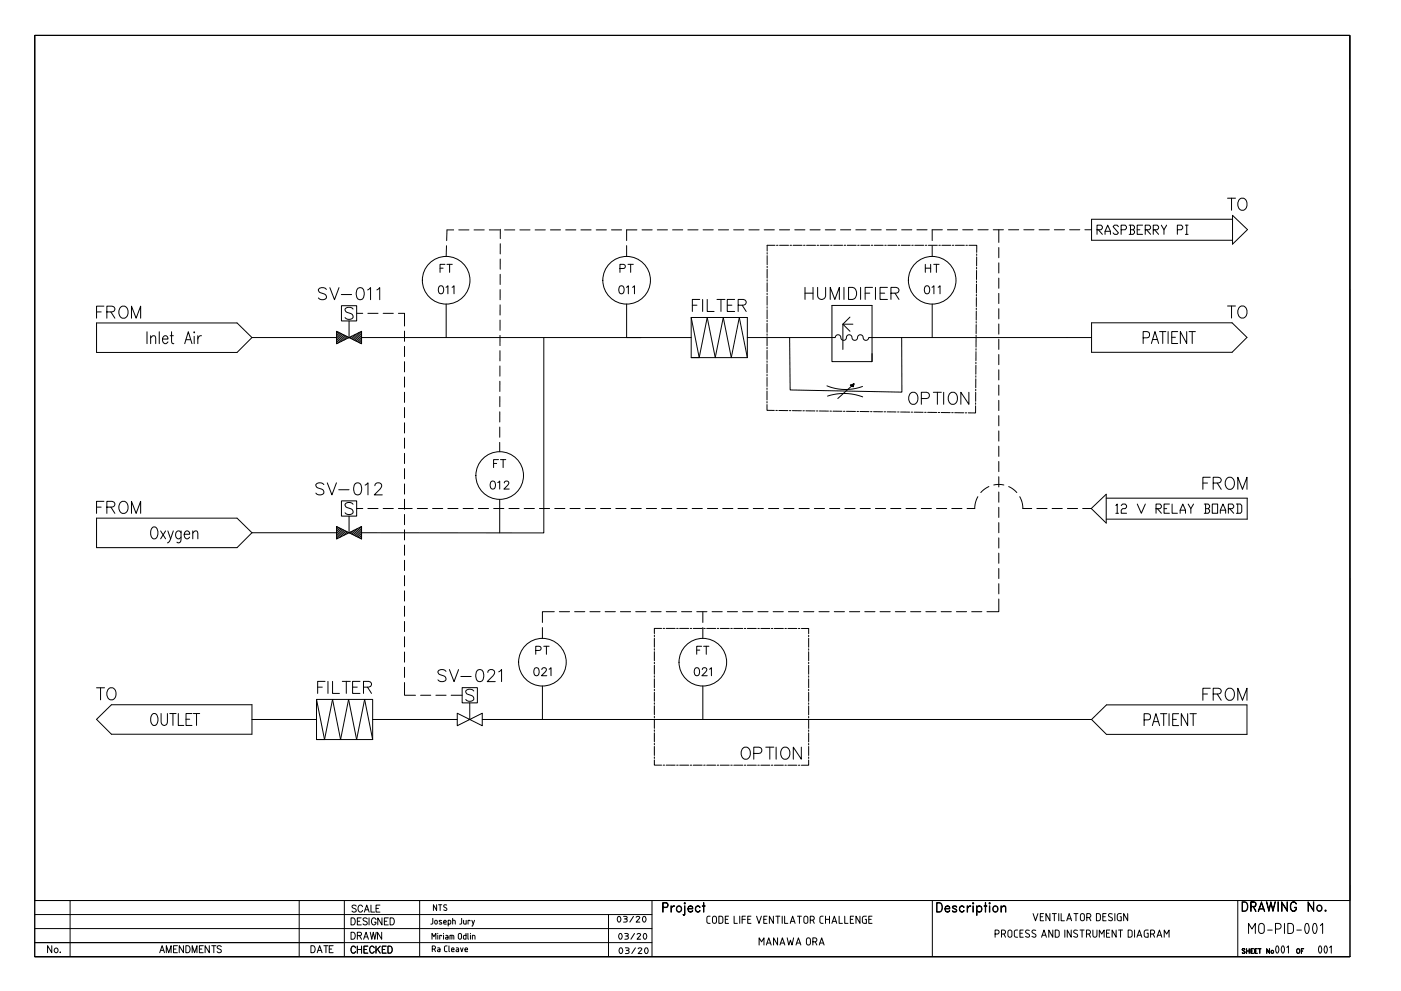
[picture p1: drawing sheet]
<svg xmlns="http://www.w3.org/2000/svg" width="420mm" height="297mm" viewBox="0 0 420 297" stroke-linecap="round" stroke-linejoin="round" font-family="sans-serif">
<g fill="none" stroke="#000" stroke-width=".3">
<path d="M44.1 99.4v3.6M47.8 99.4v3.6M51.4 99.4v2.9l.2 .5 .5 .2M58.2 99.4v.4zM100.9 99.3l7.5 3.8v-3.8l-7.5 3.8zM102.4 91.6h4.6v4.6h-4.6zM104.7 96.2v5M105.9 92.6a1.35 1.35 0 0 0-1.3-.5 1.35 1.35 0 0 0-1.1 .9l.3 .5 1.4 .5a.89 .89 0 0 1 .3 1.5 1.62 1.62 0 0 1-2-.3M133.8 91.1v10.1M187.9 91.1v10.1M279.6 91.1v10.1M347.7 99.4h2"/>
<path d="M348.7 99.4v3.6M350.3 99.4v3.6M353.2 99.4h-1.8v3.6h1.8M355.9 99.4v3.6l-1.9-3.6v3.6M356.6 99.4h1.9M357.5 99.4v3.6M45.2 101.3l.7-.7 .6 .2 .2 2.2M45.2 100.6v2.4M48.7 101.6h1.7v-.3a.78 .78 0 0 0-.7-.7 .78 .78 0 0 0-.8 .5 1.07 1.07 0 0 0-.1 1.4 1.07 1.07 0 0 0 1.3 .3l.3-.3M51 100.6h1M55.4 103l1.1-3.6 1.1 3.6M55.8 101.8h1.4"/>
<path d="M58.2 100.8v2.2M59.3 100.6v2.4M60.4 100.6a1.01 1.01 0 0 0-1.1 1M249.5 101.2h1l.3-.7 .7-.1 .5 .3 .4 1 .6 .3 .6-.2 .4-1.1 .6-.4 .6 .3 .5 1.1 .6 .3 .6-.2 .4-1.1 .6-.3 .7 .2 .4 1 .5 .4 .7-.2 .3-.6h1M342.8 101.3h1.3l.5-.4a1.01 1.01 0 0 0-.5-1.5h-1.3v3.6M345.3 103l1.1-3.6 1.1 3.6M345.7 101.8h1.4M351.4 101.1h1.1M45.7 158.1l.3-.2a1.57 1.57 0 0 1 1.4 2.2l-.2 .6a.95 .95 0 0 1-.9 .9 .95 .95 0 0 1-1-.9l-.1-.6a2.3 2.3 0 0 1 .5-2zM48.2 159.1l1.5 2.4M49.7 159.1l-1.5 2.4M50.3 159.1l.9 2.4"/>
<path d="M52 159.1l-.8 2.4a1.33 1.33 0 0 1-1 1.2M54.3 159.7l-.6-.6a1.19 1.19 0 0 0-1.1 1.2 1.19 1.19 0 0 0 1.1 1.2l.6-.5M54.3 159.1l-.1 3.3a.69 .69 0 0 1-1.2 .1M57.8 159.8l.7-.7 .7 .2 .1 2.2M57.8 159.1v2.4M100.9 157.8l7.5 3.8v-3.8l-7.5 3.8zM102.4 150.1h4.6v4.6h-4.6zM104.7 154.7v5M105.9 151.1a1.35 1.35 0 0 0-1.3-.5 1.35 1.35 0 0 0-1.1 .9l.3 .5 1.4 .5a.89 .89 0 0 1 .3 1.5 1.62 1.62 0 0 1-2-.3M149.9 149.7v10M55.2 160.1h1.7v-.3a.78 .78 0 0 0-.7-.7 .78 .78 0 0 0-.8 .6 1.07 1.07 0 0 0-.1 1.3 1.07 1.07 0 0 0 1.3 .3l.3-.3M45.7 214.1l.3-.2a1.57 1.57 0 0 1 1.4 2.2l-.2 .5a.95 .95 0 0 1-.9 .9 .95 .95 0 0 1-1-.9l-.1-.5a2.3 2.3 0 0 1 .5-2z"/>
<path d="M48.3 213.9v2.5a.95 .95 0 0 0 1 1.1 .95 .95 0 0 0 .9-1.1v-2.5M50.9 213.9h1.9M51.9 213.9v3.5M53.5 213.9v3.5h1.6M55.8 215.6h1.1M57.6 213.9h-1.8v3.5h1.8M58 213.9h1.9M58.9 213.9v3.5M137.1 213.8l7.5 3.7v-3.7l-7.5 3.7zM138.6 206.1h4.6v4.6h-4.6zM140.9 210.7v5M142.1 207.1a1.35 1.35 0 0 0-1.3-.6 1.35 1.35 0 0 0-1.1 1l.3 .5 1.4 .5a.89 .89 0 0 1 .3 1.5 1.62 1.62 0 0 1-2-.3"/>
<path d="M162.7 205.6v10.1M210.8 205.6v10.1M343.1 215.8l1.7-.2 .2-.5-.1-.8-.6-.4h-1.2v3.6M345.6 217.5l1.1-3.6 1.1 3.6M346 216.3h1.3M348 213.9h1.9M349 213.9v3.6M350.6 213.9v3.6M351.7 215.6h1.1M353.5 213.9h-1.8v3.6h1.8M356.2 213.9v3.6l-1.9-3.6v3.6M356.9 213.9h1.9"/>
<path d="M357.8 213.9v3.6"/>
<circle cx="133.8" cy="84" r="7.1"/>
<circle cx="187.9" cy="84" r="7.1"/>
<circle cx="279.6" cy="84" r="7.1"/>
<circle cx="149.9" cy="142.5" r="7.1"/>
<circle cx="162.7" cy="198.5" r="7.1"/>
<circle cx="210.8" cy="198.5" r="7.1"/>
</g>
<g fill="none" stroke="#000" stroke-width=".3">
<path d="M10.4 10.6h394.5v259.3h-394.5zM133.9 73.7l-.1 3.2M136.1 68.9h-2l-.1 3.2M140.6 68.9h-3M145.2 68.9h-3M149.8 68.9h-3.1M150 77.6v3.1M150 73.1v3M150 68.7v2.8M154.4 68.9h-3.1M159 68.9h-3.1M163.5 68.9h-3"/>
<path d="M168.1 68.9h-3M172.7 68.9h-3.1M177.3 68.9h-3.1M181.9 68.9h-3.1M183.4 68.9h3M187.9 73.6v3.3M191 68.9h-3l-.1 3.2M195.6 68.9h-3.1M197.1 68.9h3.1M204.8 68.9h-3.1M209.3 68.9h-3M213.9 68.9h-3"/>
<path d="M218.5 68.9h-3.1M223.1 68.9h-3.1M227.7 68.9h-3.1M230.1 79.8v.4M230.1 76.6v2.7M230.1 75.7v.5M232.2 68.9h-3M232.4 73.5h-2.3v1.8M232.9 73.5h.4M233.8 73.5h2.7M236.8 68.9h-3M236.9 73.5h.5"/>
<path d="M237.8 73.5h2.7M241 73.5h.4M241.4 68.9h-3.1M241.9 73.5h2.7M245 73.5h.5M245.9 73.5h2.8M246 68.9h-3.1M247.5 68.9h3.1M249.1 73.5h.5M250 73.5h2.7M253.2 73.5h.4M254.1 73.5h2.7"/>
<path d="M255.1 68.9h-3M257.2 73.5h.5M258.1 73.5h2.7M259.7 68.9h-3M261.3 73.5h.4M262.2 73.5h2.7M264.3 68.9h-3.1M265.3 73.5h.5M266.2 73.5h2.7M268.9 68.9h-3.1M269.4 73.5h.4M270.3 73.5h2.7"/>
<path d="M273.4 73.5h.5M273.4 68.9h-3M274.3 73.5h2.8M277.5 73.5h.5M278 68.9h-3M278.4 73.5h2.7M279.6 73.6v3.3M281.6 73.5h.4M282.5 73.5h2.7M282.6 68.9h-3v3.2M285.6 73.5h.5M286.5 73.5h2.7"/>
<path d="M287.2 68.9h-3.1M289.7 73.5h.4M290.6 73.5h2.3v2.2M291.8 68.9h-3.1M292.9 77v2.7M292.9 76.1v.5M296.3 68.9h-3M297.9 68.9h3M299.5 68.9v3.8M299.5 74.2v3.1M299.5 78.8v3M305.5 68.9h-3"/>
<path d="M310.1 68.9h-3.1M314.7 68.9h-3.1M319.2 68.9h-3M323.8 68.9h-3M325.4 68.9h2M101 99.3l-.1 .1M101.4 99.5l-.5 .4M101.7 99.7l-.8 .8M102.1 99.9l-1.2 1.1M107 93.9h1.8M107.6 99.7l-1.9 2M108.4 99.4l-2.4 2.5"/>
<path d="M108.4 100l-2 2M110.3 93.9h3.1M114.9 93.9h3.1M119.5 93.9h1.8v3.8M121.3 99.2v3.1M150 96v3M150 91.4v3M150 86.8v3.1M150 82.2v3.1M207.3 95.2h16.8v12h-16.8zM207.3 95.2l2.4 12M230 96.9v2.7"/>
<path d="M230 96v.5M230.1 92.8l-.1 2.8M230.1 91.9v.5M230.1 88.8v2.7M230.1 87.9v.4M230.1 84.7v2.7M230.1 83.8v.5M230.1 80.7v2.7M249.5 91.6h12v16.8h-12zM254.9 95l-2.1 2.2v7.6M255.8 97.2h-3l2.1 2.1M292.8 97.3l-.1 2.7"/>
<path d="M292.8 96.4v.4M292.8 93.2v2.7M292.8 92.3v.5M292.8 89.2v2.7M292.8 88.3v.4M292.8 85.1v2.7M292.9 84.2l-.1 .5M292.9 81.1v2.7M292.9 80.2v.4M299.5 83.4v3M299.5 87.9v3.1M299.5 92.5v3.1"/>
<path d="M299.5 97.1v3.1M102.4 100.1l-1.5 1.4M102.8 100.2l-1.9 1.9M103.2 100.4l-2.3 2.2M103.5 100.6l-2.3 2.3M103.9 100.8l-1.7 1.6M104.2 101l-.9 .9M104.6 101.1l-.2 .2M105.5 100.8l-.5 .5M106.6 100.2l-1.3 1.3M108.4 100.5l-1.6 1.7M108.4 101.1l-1.3 1.3"/>
<path d="M108.4 101.6l-.9 1M108.4 102.1l-.6 .7M108.4 102.7l-.2 .2M121.3 103.8v3.1M121.3 108.4v3.1M121.3 113v3M121.3 117.6v3M149.9 118.9v3M149.9 114.3v3M149.9 109.7v3M149.9 105.1v3.1M150 100.5l-.1 3.1"/>
<path d="M207.3 107.2h2.4M209.7 107.2l2.4-12 2.4 12 2.4-12 2.4 12 2.4-12 2.4 12M230 117.2v2.7M230 116.3v.4M230 113.1v2.7M230 112.2v.5M230 109.1v2.7M230 108.2v.4M230 105v2.7M230 104.1v.5M230 101v2.7M230 100.1v.4"/>
<path d="M236.8 101.2l.2 15.7 33.5 .6-.1-16.3M248 115.7l2.7 .8 2.6 .2 2.6-.1 2.8-.8M248.2 118.7l2.6-.6 2.7-.2 2.7 .3 2.5 .8M256.1 115.1l-.2 .9-.9-.6 1.1-.3-4.8 4.3M261.5 106v2.4M292.6 117.6v2.7M292.6 116.7v.4M292.6 113.5v2.7M292.6 112.6v.5M292.7 109.5v2.7M292.7 108.6v.4M292.7 105.4v2.7"/>
<path d="M292.7 104.5v.5M292.7 101.4v2.7M292.7 100.5v.4M299.5 101.7v3M299.5 106.3v3M299.5 110.8v3.1M299.5 115.4v3.1M121.3 122.1v3.1M121.3 126.7v3.1M121.3 131.3v3.1M121.3 135.9v3M149.9 132.6v2.8"/>
<path d="M149.9 128v3.1M149.9 123.4v3.1M230 121.2v1.8h2.2M230 120.3v.5M232.7 123h.4M233.6 123l2.7 .1M236.7 123.1h.5M237.6 123.1h2.7M240.8 123.1h.4M241.7 123.1l2.7 .1M244.8 123.2h.5M245.7 123.2h2.7"/>
<path d="M248.9 123.2h.5M249.8 123.2l2.7 .1M253 123.3h.4M253.9 123.3h2.7M257 123.3h.5M257.9 123.3l2.7 .1M261.1 123.4h.4M262 123.4h2.7M265.1 123.4h.5M266 123.4l2.7 .1M269.2 123.5h.4M270.1 123.5h2.7"/>
<path d="M273.2 123.5h.5M274.1 123.5l2.7 .1M277.3 123.6h.4M278.2 123.6h2.7M281.4 123.6h.4M282.3 123.6l2.7 .1M285.4 123.7h.5M286.3 123.7h2.7M289.5 123.7h.4M292.6 121.6v2.2l-2.2-.1M292.6 120.7v.5M299.5 120v3.1"/>
<path d="M299.5 124.6v3M299.5 129.2v3M299.5 133.7v3.1M299.5 138.3v3.1M101.2 158l-.3 .2M101.6 158.1l-.7 .7M101.9 158.3l-1 1M102.3 158.5l-1.4 1.4M102.7 158.7l-1.8 1.7M103 158.9l-2.1 2M103.4 159l-2.5 2.5M103.7 159.2l-1.8 1.9"/>
<path d="M104.1 159.4l-1.1 1.1M104.5 159.6l-.5 .4M105.1 159.5l-.3 .3M106.2 158.9l-1 1M107 152.4h1.8M107.3 158.4l-1.8 1.7M108.4 157.8l-2.5 2.5M108.4 158.3l-2.1 2.2M108.4 158.9l-1.8 1.8M108.4 159.4l-1.4 1.4M108.4 159.9l-1.1 1.1M110.3 152.4h3.1"/>
<path d="M114.9 152.4h3.1M119.5 152.4h4.1M121.3 140.5v3M121.3 145v3.1M121.3 149.6v3.1M121.3 154.2v3.1M121.3 158.8v3M125.1 152.4h3.1M129.7 152.4h3.1M134.3 152.4h3.1M138.9 152.4h3M143.5 152.4h3"/>
<path d="M148 152.4h3.1M152.6 152.4h3.1M157.2 152.4h3.1M161.8 152.4h3M166.4 152.4h3M170.9 152.4h3.1M175.5 152.4h3.1M180.1 152.4h3.1M184.7 152.4h3M189.3 152.4h3M193.8 152.4h3.1M198.4 152.4h3.1"/>
<path d="M203 152.4h3.1M207.6 152.4h3M212.2 152.4h3M216.7 152.4h3.1M221.3 152.4h3.1M225.9 152.4h3.1M230.5 152.4h3M235.1 152.4h3M239.6 152.4h3.1M244.2 152.4h3.1M248.8 152.4h3.1M253.4 152.4h3"/>
<path d="M258 152.4h3M262.5 152.4h3.1M267.1 152.4h3.1M271.7 152.4h3.1M276.3 152.4h3M280.9 152.4h3M285.4 152.4h3.1M293.3 148.9l-.7 1.7-.3 1.8h-2.3M296.6 145.8l-1.3 .8-1.2 1M298 145.4l1.5-.2 1.6 .2M299.5 142.9v3.1M299.5 147.5v3"/>
<path d="M299.5 152.1v3M299.5 156.6v3.1M302.5 145.8l1.3 .8 1.1 1M305.8 148.9l.7 1.7 .3 1.8h2.6M311 152.4h3M315.5 152.4h3.1M320.1 152.4h3.1M324.7 152.4h2.7M108.4 160.5l-.7 .7M108.4 161l-.3 .4M108.4 161.6h.1M121.3 163.4v3"/>
<path d="M121.3 167.9v3.1M121.3 172.5v3.1M121.3 177.1v3.1M299.5 179.5v3.8h-3.5M299.5 161.2v3.1M299.5 165.8v3.1M299.5 170.4v3M299.5 175v3M121.3 181.7v3M121.3 186.3v3M121.3 190.8v3.1M121.3 195.4v3.1"/>
<path d="M162.7 188.1v3.2M166.2 183.3h-3.5v3.3M167.7 183.3h3.1M172.3 183.3h3.1M176.9 183.3h3.1M181.5 183.3h3M186.1 183.3h3M190.6 183.3h3.1M195.2 183.3h3.1M196.2 190.4v.4M196.2 191.3v2.7M196.2 194.4v.5"/>
<path d="M196.2 195.3v2.7M196.2 198.5v.4M196.2 199.4v2.7M198.4 188.4h-2.2v1.5M198.9 188.4h.4M199.8 188.4h2.7M199.8 183.3h3.1M202.9 188.4h.5M203.8 188.4h2.7M204.4 183.3h3M207 188.4h.4M207.9 188.4h2.7"/>
<path d="M209 183.3h3M210.8 183.3v3.3M210.8 188.1v3.2M211 188.4h.5M211.9 188.4h2.7M213.5 183.3h3.1M215.1 188.4h.5M216 188.4h2.7M218.1 183.3h3.1M219.2 188.4h.4M220.1 188.4h2.7M222.7 183.3h3.1"/>
<path d="M223.2 188.4h.5M224.1 188.4h2.7M227.3 188.4h.4M227.3 183.3h3M228.2 188.4h2.7M231.3 188.4h.5M231.9 183.3h3M232.2 188.4h2.7M235.4 188.4h.4M236.3 188.4h2.7M236.4 183.3h3.1M239.4 188.4h.5"/>
<path d="M240.3 188.4h2.2v1.5M241 183.3h3.1M242.5 190.4v.4M242.5 191.3v2.7M242.5 194.4v.5M242.5 195.3v2.8M242.5 198.5v.5M242.5 199.4v2.7M245.6 183.3h3.1M250.2 183.3h3M254.8 183.3h3M259.3 183.3h3.1"/>
<path d="M263.9 183.3h3.1M268.5 183.3h3.1M273.1 183.3h3M277.7 183.3h3M282.2 183.3h3.1M286.8 183.3h3.1M291.4 183.3h3.1M94.9 209.6h16.9v12.1h-16.9zM94.9 209.6l2.4 12.1M121.3 204.6v3.8h3.3M121.3 200v3.1M126.1 208.4h3.1"/>
<path d="M130.7 208.4h3.1M135.3 208.4h3.3M196.2 202.5v.5M196.2 203.4v2.7M196.2 206.6v.5M196.2 207.5v2.7M196.2 210.7v.4M196.2 211.6v2.7M196.2 214.7v.5M196.2 215.6v2.7M196.2 218.8v.4M196.2 219.7v2.7"/>
<path d="M242.5 202.6v.4M242.5 203.5v2.7M242.5 206.6v.5M242.5 207.5v2.7M242.5 210.7v.4M242.5 211.6v2.7M242.5 214.7v.5M242.5 215.6v2.7M242.5 218.8v.4M242.5 219.7v2.7M94.9 221.7h2.4M97.3 221.7l2.4-12.1 2.4 12.1 2.4-12.1 2.4 12.1 2.5-12.1 2.4 12.1"/>
<path d="M196.2 227.8v1.5h2.2M196.2 222.8v.5M196.2 223.7v2.7M196.2 226.9v.4M198.9 229.3h.4M199.8 229.3h2.7M202.9 229.3h.5M203.8 229.3l2.7 .1M207 229.4h.4M207.9 229.4h2.7M211 229.4h.5M211.9 229.4h2.7"/>
<path d="M215.1 229.4h.5M216 229.4h2.7M219.2 229.4h.4M220.1 229.4h2.7M223.2 229.4h.5M224.1 229.4h2.7M227.3 229.4h.4M228.2 229.4h2.7M231.3 229.4h.5M232.2 229.4h2.7M235.4 229.4h.4M236.3 229.4h2.7"/>
<path d="M239.4 229.4h.5M242.5 227.8v1.6h-2.2M242.5 222.8v.5M242.5 223.7v2.8M242.5 226.9v.5"/>
</g>
<g fill="none" stroke="#000" stroke-width=".3">
<path d="M329 68.9h1.2l.4-.5v-.5l-.4-.4h-1.2v2.7M329.4 68.9l1.2 1.3M331.4 70.2v-.9l.8-1.8 .8 1.8v.9M331.4 69.3h1.6M335.4 67.9l-.4-.4h-.8l-.4 .4 1.6 1.9-.4 .4h-.8l-.4-.4M336.2 68.9h1.2l.4-.5v-.5l-.4-.4h-1.2v2.7M338.6 67.5h1.2l.4 .4v.5l-.4 .5 .4 .4v.5l-.4 .4h-1.2M339 67.5v2.7M339 68.9h.8M341 68.9h.8M342.6 67.5h-1.6v2.7h1.6M343.5 68.9h1.2l.4-.5v-.5l-.4-.4h-1.2v2.7"/>
<path d="M343.9 68.9l1.2 1.3M345.9 68.9h1.2l.4-.5v-.5l-.4-.4h-1.2v2.7M346.3 68.9l1.2 1.3M348.3 67.5l.8 1.4v1.3M349.9 67.5l-.8 1.4M353.1 68.9h1.2l.4-.5v-.5l-.4-.4h-1.2v2.7M355.5 70.2h.8M355.5 67.5h.8M355.9 67.5v2.7M369.6 65.7h-42.2v6.3h42.2M369.6 64.5l4.5 4.3-4.5 4.4zM29 96.8h42.1l4.5 4.4-4.5 4.4h-42.1z"/>
<path d="M327.4 96.8h42.1l4.5 4.3-4.5 4.5h-42.1zM29 155.3h42.1l4.5 4.4-4.5 4.4h-42.1zM327.3 152.4l4.5-4.3v8.7zM331.8 149.3h42.2v6.3h-42.2M334.6 151.5l.4-.4v2.7M334.6 153.8h.8M336.3 151.5l.4-.4h.8l.4 .4v.5l-.4 .5h-.8l-.4 .4v.9h1.6M341.1 151.1l1.2 2.7 1.2-2.7M346.7 152.5h1.2l.4-.5v-.5l-.4-.4h-1.2v2.7M347.1 152.5l1.2 1.3M349.1 152.5h.8M350.7 151.1h-1.6v2.7h1.6"/>
<path d="M351.5 151.1v2.7h1.6M353.9 153.8v-.9l.8-1.8 .8 1.8v.9M353.9 152.9h1.6M356.3 151.1l.8 1.4v1.3M357.9 151.1l-.8 1.4M361.2 151.1h1.2l.4 .4v.5l-.4 .5 .4 .4v.5l-.4 .4h-1.2M361.6 152.5h.8M361.6 151.1v2.7M363.6 151.1h1.6v2.7h-1.6zM366 153.8v-.9l.8-1.8 .8 1.8v.9M366 152.9h1.6M368.4 152.5h1.2l.4-.5v-.5l-.4-.4h-1.2v2.7"/>
<path d="M368.8 152.5l1.2 1.3M370.8 151.1h1.2l.4 .4v1.9l-.4 .4h-1.2M371.2 151.1v2.7M29 215.6l4.4-4.4h42.2v8.9h-42.2zM327.4 215.7l4.4-4.4h42.2v8.8h-42.2z"/>
</g>
<g fill="none" stroke="#000" stroke-width=".3">
<path d="M368.1 59.4h2.4M369.3 59.4v3.6M371.6 59.9l.3-.3a1.66 1.66 0 0 1 1.9 .6 1.66 1.66 0 0 1 0 2 1.33 1.33 0 0 1-1.5 .8 1.33 1.33 0 0 1-1.1-1.4v-.8zM133.4 79.2h-1.4v2.4M134 79.2h1.6M134.8 79.2v2.4M188.3 79.2h1.6M189.1 79.2v2.4M277.5 79.2v2.4M279.1 79.2v2.4M280 79.2h1.6M280.8 79.2v2.4"/>
<path d="M29 93.5h1.3M31.2 91.8h-2.2v3.6M32 93.5l2.1-.2a.83 .83 0 0 0 0-1.3l-2.1-.2v3.6M33.2 93.5l1.3 1.9M36 92.3l.3-.3a1.66 1.66 0 0 1 2 .5 1.66 1.66 0 0 1-.1 2 1.33 1.33 0 0 1-1.5 .9 1.33 1.33 0 0 1-1-1.4v-.8zM39.4 95.4v-3.6l1.4 3.6 1.4-3.6v3.6M97.9 86.7a1.35 1.35 0 0 0-1.3-.5 1.35 1.35 0 0 0-1.1 .9l.3 .5 1.4 .5a.89 .89 0 0 1 .4 1.5 1.62 1.62 0 0 1-2.1-.3M98.9 86.2l1.4 3.6 1.4-3.6M102.4 88.3h3M107.4 86.4a1.13 1.13 0 0 1 1.6 .5 2.85 2.85 0 0 1-.3 2.7 1.12 1.12 0 0 1-1.7-.4 2.86 2.86 0 0 1 .4-2.8zM110.3 86.9l.8-.7v3.6M113 86.9l.9-.7v3.6"/>
<path d="M131.8 85.8a.75 .75 0 0 1 1.1 .3 1.12 1.12 0 0 1 .2 1.3 1.12 1.12 0 0 1-1.3 .5 1.79 1.79 0 0 1 0-2.1zM132 80.4h.9M133.7 86.1l.6-.4v2.4M135.6 86.1l.6-.4v2.4M185.9 80.5h1a.63 .63 0 0 0 .6-.5 .63 .63 0 0 0-.2-.6l-1.4-.2v2.4M185.9 85.8a.75 .75 0 0 1 1.2 .3 1.12 1.12 0 0 1 .1 1.3 1.12 1.12 0 0 1-1.3 .5 1.8 1.8 0 0 1 0-2.1zM187.9 86.1l.5-.4v2.4M189.7 86.1l.6-.4v2.4M207.6 91.5h1.4M209.8 89.8h-2.2v3.6M210.7 89.8v3.6M212.1 89.8v3.6h2.1"/>
<path d="M215 89.8h2.4M216.2 89.8v3.6M218.1 91.5h1.4M220.3 89.8h-2.2v3.6h2.2M221.4 91.5l2-.2a.83 .83 0 0 0 0-1.4l-2-.1v3.6M222.6 91.5l1.2 1.9M241.4 86.1v3.7M241.4 87.9h2.4M243.8 86.1v3.7M245.2 86.1v2.6a1.22 1.22 0 0 0 1.2 1.1 1.22 1.22 0 0 0 1.2-1.1v-2.6M249 89.8v-3.7l1.4 3.7 1.3-3.7v3.7M253.1 86.1v3.7"/>
<path d="M254.5 86.1h1.2a1.93 1.93 0 0 1 1.2 1.8 1.93 1.93 0 0 1-1.2 1.9h-1.2zM258.1 86.1v3.7M259.5 87.9h1.4M261.7 86.1h-2.2v3.7M262.6 86.1v3.7M263.9 87.9h1.4M266.1 86.1h-2.2v3.7h2.2M267.2 87.9l2.1-.2a.83 .83 0 0 0 0-1.4l-2.1-.2v3.7M268.4 87.9l1.2 1.9M277.5 80.4h1.6M277.6 85.8a.75 .75 0 0 1 1.1 .3 1.12 1.12 0 0 1 .1 1.3 1.12 1.12 0 0 1-1.2 .5 1.8 1.8 0 0 1 0-2.1zM279.5 86.1l.6-.4v2.4"/>
<path d="M281.3 86.1l.6-.4v2.4M368.1 91.7h2.4M369.3 91.7v3.6M371.6 92.2l.3-.3a1.66 1.66 0 0 1 1.9 .6 1.66 1.66 0 0 1 0 2 1.33 1.33 0 0 1-1.5 .8 1.33 1.33 0 0 1-1.1-1.4v-.8zM273.2 117.8a1.66 1.66 0 0 1 1.9 .5 1.66 1.66 0 0 1 0 2 1.33 1.33 0 0 1-1.5 .9 1.33 1.33 0 0 1-1.1-1.4 2.28 2.28 0 0 1 .7-2zM276.3 119.5h1.5a.94 .94 0 0 0 .9-.7 .94 .94 0 0 0-.3-1l-2.1-.2v3.6M279.9 117.6h2.4M281.1 117.6v3.6M283 117.6v3.6M285.1 117.8a1.66 1.66 0 0 1 1.9 .5 1.66 1.66 0 0 1 0 2 1.33 1.33 0 0 1-1.6 .9 1.33 1.33 0 0 1-1-1.4 2.28 2.28 0 0 1 .7-2zM290.6 117.6v3.6l-2.4-3.6v3.6M148 138.9h1"/>
<path d="M149.5 137.8h-1.5v2.4M150.1 137.8h1.6M150.9 137.8v2.4M29 152h1.3M31.2 150.3h-2.2v3.6M32 152l2.1-.2a.83 .83 0 0 0 0-1.3l-2.1-.2v3.6M33.2 152l1.3 1.9M36 150.8l.3-.3a1.66 1.66 0 0 1 2 .5 1.66 1.66 0 0 1-.1 2 1.33 1.33 0 0 1-1.5 .9 1.33 1.33 0 0 1-1-1.4v-.8zM39.4 153.9v-3.6l1.4 3.6 1.4-3.6v3.6M97.1 145.3a1.35 1.35 0 0 0-1.3-.6 1.35 1.35 0 0 0-1.1 .9l.4 .5 1.3 .5a.89 .89 0 0 1 .4 1.5 1.62 1.62 0 0 1-2.1-.3M98.2 144.7l1.3 3.6 1.4-3.6M101.6 146.8h3.1"/>
<path d="M106.6 144.9a1.12 1.12 0 0 1 1.7 .5 2.85 2.85 0 0 1-.4 2.7 1.12 1.12 0 0 1-1.7-.4 2.86 2.86 0 0 1 .4-2.8zM109.5 145.4l.9-.7v3.6M112.4 145.6l.4-.7 1-.2a.88 .88 0 0 1 .5 1.4l-2.1 2.2h2.4M147.3 144.3a.75 .75 0 0 1 1.2 .3 1.12 1.12 0 0 1 .1 1.4 1.12 1.12 0 0 1-1.3 .5 1.79 1.79 0 0 1 0-2.2zM149.3 144.6l.6-.4v2.4M151.2 144.8l.5-.6h.4l.5 .4-.3 .8-1.2 1.2h1.6M360.7 144.8h1.4M363 143.1h-2.3v3.6M363.8 144.8l2.1-.2a.83 .83 0 0 0 0-1.4l-2.1-.1v3.6M365 144.8l1.2 1.9M368.1 143.2a1.66 1.66 0 0 1 1.9 .6 1.66 1.66 0 0 1 0 2 1.33 1.33 0 0 1-1.5 .9 1.33 1.33 0 0 1-1.1-1.4 2.28 2.28 0 0 1 .7-2.1zM371.2 146.7v-3.6l1.4 3.6 1.4-3.6v3.6"/>
<path d="M160.7 195h1a.63 .63 0 0 0 .6-.5 .63 .63 0 0 0-.3-.7l-1.3-.1v2.4M163.1 193.7h1.6M163.9 193.7v2.4M208.9 194.9h1M210.4 193.7h-1.5v2.4M211 193.7h1.6M211.8 193.7v2.4M29 206.2h2.4M30.2 206.2v3.6M32.4 206.7l.3-.4a1.66 1.66 0 0 1 1.9 .6 1.66 1.66 0 0 1 0 2 1.33 1.33 0 0 1-1.5 .9 1.33 1.33 0 0 1-1.1-1.4v-.9zM95.3 206h1.4M97.5 204.2h-2.2v3.6"/>
<path d="M98.4 204.2v3.6M99.7 204.2v3.6h2.1M102.7 204.2h2.4M103.9 204.2v3.6M105.7 206h1.4M108 204.2h-2.3v3.6h2.3M109 206l2.1-.2a.83 .83 0 0 0 0-1.4l-2.1-.2v3.6M110.2 206l1.2 1.8M133.7 201.2a1.35 1.35 0 0 0-1.3-.6 1.35 1.35 0 0 0-1.1 1l.4 .5 1.4 .5a.89 .89 0 0 1 .3 1.5 1.62 1.62 0 0 1-2.1-.3M134.8 200.7l1.4 3.6 1.3-3.6M138.2 202.8h3.1M143.2 200.9a1.12 1.12 0 0 1 1.7 .5 2.86 2.86 0 0 1-.3 2.7 1.12 1.12 0 0 1-1.7-.5 2.85 2.85 0 0 1 .3-2.7z"/>
<path d="M146.3 201.6l.3-.7 1.1-.2a.88 .88 0 0 1 .5 1.4l-2.1 2.2h2.4M149.6 201.4l.8-.7v3.6M160.4 200.3a.75 .75 0 0 1 1.2 .3 1.12 1.12 0 0 1 .1 1.3 1.12 1.12 0 0 1-1.3 .5 1.8 1.8 0 0 1 0-2.1zM162.5 200.7l.5-.6h.4l.5 .5-.4 .8-1.1 1.1h1.6M164.7 200.6l.5-.5v2.4M208.5 200.3a.75 .75 0 0 1 1.2 .3 1.12 1.12 0 0 1 .1 1.3 1.12 1.12 0 0 1-1.3 .5 1.8 1.8 0 0 1 0-2.1zM210.6 200.7l.5-.6h.4l.5 .5-.4 .8-1.1 1.1h1.6M212.8 200.6l.6-.5v2.4M360.7 208h1.4M363 206.3h-2.3v3.6M363.8 208l2.1-.2a.83 .83 0 0 0 0-1.3l-2.1-.2v3.6M365 208l1.2 1.9"/>
<path d="M368.1 206.5a1.66 1.66 0 0 1 1.9 .5 1.66 1.66 0 0 1 0 2 1.33 1.33 0 0 1-1.5 .9 1.33 1.33 0 0 1-1.1-1.4 2.28 2.28 0 0 1 .7-2zM371.2 209.9v-3.6l1.4 3.6 1.4-3.6v3.6M222.6 224.5l.4-.4a1.66 1.66 0 0 1 1.9 .6 1.66 1.66 0 0 1 0 2 1.33 1.33 0 0 1-1.6 .9 1.33 1.33 0 0 1-1-1.4v-.9zM226.1 225.8h1.5a.94 .94 0 0 0 .9-.6 .94 .94 0 0 0-.4-1.1l-2-.1v3.6M229.7 224h2.4M230.9 224v3.6M232.8 224v3.6M234.5 224.5l.3-.4a1.66 1.66 0 0 1 1.9 .6 1.66 1.66 0 0 1 0 2 1.33 1.33 0 0 1-1.5 .9 1.33 1.33 0 0 1-1.1-1.4v-.9zM240.3 224v3.6l-2.4-3.6v3.6"/>
</g>
<path d="M75.6 101.2h25.3M108.4 101.2h98.9M163.1 101.2v58.5h-54.7M224.1 101.2h25.4M261.5 101.2h65.9M75.6 159.7h25.3M75.6 215.7h19.3M111.8 215.7h25.3M144.6 215.7h182.8" fill="none" stroke="#000" stroke-width=".3"/>
<g fill="none" stroke="#000" stroke-width=".3">
<path d="M10.4 269.9h185.1M10.4 274.1h185.1M10.4 278.3h185.1M21 269.9v16.8M89.7 269.9v16.8M125.9 269.9v16.8M129.8 275.3v1.4l-.6 .3M130.5 276l.5-.1 .1 .9a.39 .39 0 0 1-.4 .2 .39 .39 0 0 1-.3-.4zM130.9 271.2v1.7l-.9-1.7v1.7M131.3 279.8v.1M131.5 271.2h1M132 271.2v1.7"/>
<path d="M132.4 276a.36 .36 0 0 0-.4-.2 .36 .36 0 0 0-.2 .4l.7 .4a.4 .4 0 0 1-.3 .5 .4 .4 0 0 1-.5-.2M133 279.8v.1M133.1 276.4h.7a.42 .42 0 0 0-.1-.5 .42 .42 0 0 0-.5 0l-.1 1 .7 .1M134 271.3a.47 .47 0 0 0-.7-.1 .47 .47 0 0 0-.1 .7l.6 .3a.48 .48 0 0 1 0 .7 .48 .48 0 0 1-.7-.2M134.4 277l.7-.1 .1-.7-.2-.3-.6-.1v1.8M135.8 275.8l.7 .2v1M135.8 275.3v1.7M137.6 279.9a.49 .49 0 0 1 .8 .3l-.1 1.1a.48 .48 0 0 1-.5 .2 .48 .48 0 0 1-.4-.5zM138.4 275.3v1.4l-.5 .3M139 275.9v.9l.3 .2h.5v-1.1M139.8 279.8v1.7h-.6l-.2-.3v-.7l.8-.1M140.3 279.8v1.5l.2 .2"/>
<path d="M140.9 276v-.1h-.5v1.1M141.1 279.8v.1M141.5 275.9l.4 1.1M142.3 275.9l-.6 1.7h-.2M182.5 274.1v12.6M185.4 274.7a.81 .81 0 0 1 .8 .8 .81 .81 0 0 1-.7 .9l-.4-.9zM185.8 279.9a.85 .85 0 0 1 .9 .6 .85 .85 0 0 1-.5 1 .9 .9 0 0 1-.7-.7 .9 .9 0 0 1 .3-.9zM187 274.7h.6a.4 .4 0 0 1 .5 .3 .4 .4 0 0 1-.5 .4h-.3M187.4 279.8h.5a.39 .39 0 0 1 .5 .3 .39 .39 0 0 1-.4 .5h-.4M187.6 275.4a.48 .48 0 0 1 .5 .6 .48 .48 0 0 1-.6 .4h-.5M190 274.7l-1.1 1.7M190.3 279.8l-1.1 1.7"/>
<path d="M190.8 274.9a.55 .55 0 0 1 .6-.2 .55 .55 0 0 1 .4 .5l-1 1.2h1.1M192.9 274.7a.81 .81 0 0 1 .9 .8 .81 .81 0 0 1-.7 .9l-.4-.9zM193.2 279.9a.85 .85 0 0 1 .9 .6 .85 .85 0 0 1-.5 1 .9 .9 0 0 1-.8-.7 .9 .9 0 0 1 .4-.9zM213 274.6l-.8 .1-.2 .4v1.3l.4 .3 .6 .1M213.8 274.8a.6 .6 0 0 1 .7-.2 .6 .6 0 0 1 .4 .5v1.2a.61 .61 0 0 1-.7 .5 .61 .61 0 0 1-.5-.6zM215.6 274.6h.7l.5 .4v1.2l-.5 .5-.7 .1zM217.5 275.6h.7M218.5 274.6h-1v2.2h1M220.2 274.6v2.2h.9M221.8 274.6v2.2M222.6 275.6h.9M223.5 274.6h-.9v2.2"/>
<path d="M224.2 275.6h.8M225.2 274.6h-1v2.2h1M226.9 274.6l.7 2.2 .7-2.2M229.1 275.6h.7M230 274.6h-.9v2.2h.9M231.9 274.6v2.2l-1.2-2.2v2.2M232.7 274.6h1.2M233.3 274.6v2.2M234.6 274.6v2.2M235.3 274.6v2.2h1M237 276.8l.7-2.2 .7 2.2M237.2 276.2h1"/>
<path d="M239.2 274.6h1.2M239.8 274.6v2.2M241.3 274.7a.61 .61 0 0 1 1 .4v1.2a.61 .61 0 0 1-.7 .5 .61 .61 0 0 1-.5-.6v-1zM243 275.8h.7a.6 .6 0 0 0 .5-.6 .6 .6 0 0 0-.6-.6h-.6v2.2M243.7 275.8l.5 1M246.9 274.6l-.8 .1-.2 .4v1.3l.4 .3 .6 .1M247.6 275.6h1.2M247.6 274.6v2.2M248.8 274.6v2.2M249.5 276.8l.7-2.2 .7 2.2M249.7 276.2h1M251.7 274.6v2.2h.9"/>
<path d="M253.3 274.6v2.2h1M255 275.6h.7M256 274.6h-1v2.2h1M257.9 274.6v2.2l-1.2-2.2v2.2M259.8 274.6h-.8l-.3 .4-.1 1.2 .3 .5 .9 .1v-1.2h-.3M260.5 275.6h.8M261.5 274.6h-1v2.2h1M298.4 280h.7a.6 .6 0 0 0 .5-.7 .6 .6 0 0 0-.5-.5h-.7v2.1M300.3 280h.7a.6 .6 0 0 0 .6-.7 .6 .6 0 0 0-.7-.5h-.6v2.1M301.1 279.9l.4 1M302.4 279a.6 .6 0 0 1 .7-.2 .6 .6 0 0 1 .4 .5v1.2a.61 .61 0 0 1-.7 .4 .61 .61 0 0 1-.5-.6zM305.2 278.8h-.8l-.2 .5v1.3l.4 .3h.6"/>
<path d="M305.9 279.7h.7M306.9 278.8h-1v2.1h1M308.7 278.9a.59 .59 0 0 0-.9-.1 .59 .59 0 0 0 0 .8l.7 .4a.56 .56 0 0 1 .1 .9 .56 .56 0 0 1-.9-.1l-.1-.1M309.8 273.8l.7 2.2 .8-2.2M310.6 278.9a.59 .59 0 0 0-.8-.1 .59 .59 0 0 0-.1 .8l.8 .4a.56 .56 0 0 1 0 .9 .56 .56 0 0 1-.8-.1l-.2-.1M312 274.8h.7M313 273.8h-1v2.2h1M314.9 273.8v2.2l-1.2-2.2v2.2M315.6 273.8h1.2M315.7 278.8v2.1l-1.2-2.1v2.1M316.2 273.8v2.2M316.5 278.8h.7l.4 .4 .1 1.2-.5 .5h-.7z"/>
<path d="M317.5 273.8v2.2M318.2 273.8v2.2h1M319.3 278.8v2.1M319.9 276l.7-2.2 .8 2.2M320.1 275.4h1.1M321.3 278.8v2.1l-1.2-2.1v2.1M322.1 273.8h1.2M322.7 273.8v2.2M323.1 278.9a.59 .59 0 0 0-.8-.1 .59 .59 0 0 0-.1 .8l.8 .4a.56 .56 0 0 1 0 .9 .56 .56 0 0 1-.8-.1l-.2-.1M323.9 278.8h1.2M324.3 273.9a.61 .61 0 0 1 .9 .5v1.1a.61 .61 0 0 1-.6 .5 .61 .61 0 0 1-.6-.6v-1zM324.5 278.8v2.1"/>
<path d="M325.8 280h.7a.6 .6 0 0 0 .5-.7 .6 .6 0 0 0-.6-.5h-.6v2.1M325.9 275h.7a.6 .6 0 0 0 .5-.6 .6 .6 0 0 0-.6-.6h-.6v2.2M326.6 279.9l.4 1M326.7 275l.4 1M327.8 278.8v1.5a.61 .61 0 0 0 .6 .6 .61 .61 0 0 0 .6-.6v-1.5M328.8 273.8l.8 .1 .4 .4v1.2l-.4 .5h-.8zM330.7 274.8h.8M331.7 273.8h-1v2.2h1M331.8 279.7h.8M332.8 278.8h-1v2.1h1M333.5 274a.59 .59 0 0 0-.8-.1 .59 .59 0 0 0-.1 .8l.8 .4a.56 .56 0 0 1 0 .8 .56 .56 0 0 1-.8-.1l-.2-.1M334.3 273.8v2.2"/>
<path d="M334.7 278.8v2.1l-1.2-2.1v2.1M335.4 278.8h1.2M336 278.8v2.1M336.3 273.8l-.8 .1-.4 .3v1.2l.3 .5 .9 .1v-1.2h-.4M338.2 273.8v2.2l-1.2-2.2v2.2M338.3 278.8h.8l.4 .4v1.2l-.4 .5h-.8zM340.3 278.8v2.1M344.3 278.8h-.8l-.3 .4-.1 1.1 .3 .5 .9 .1v-1.2h-.3M345.1 280h.6a.6 .6 0 0 0 .6-.7 .6 .6 0 0 0-.6-.5h-.6v2.1M345.8 279.9l.5 1M374.4 279.8v-3l1.1 1.7 1-1.7v3M377.7 277.1a.84 .84 0 0 1 .9-.3 .84 .84 0 0 1 .6 .7v1.7a.86 .86 0 0 1-1 .6 .86 .86 0 0 1-.7-.8z"/>
<path d="M380.2 278.8h1.3M382.5 278.5h1a.85 .85 0 0 0 .7-.9 .85 .85 0 0 0-.8-.8h-.9v3M385.2 276.8v3M386.2 276.8a1.43 1.43 0 0 1 1.5 .3l.1 2.2-.5 .5h-1.1zM388.9 278.8h1.4M391.6 276.9l.4-.1a2 2 0 0 1-.1 3 2.19 2.19 0 0 1-.3-2.9zM394 276.9l.3-.1a2 2 0 0 1 0 3 2.19 2.19 0 0 1-.3-2.9zM396 277.5l.6-.7v3M10.4 282.5h185.1M129.6 281.5v-1.7l.5 .9 .6-.9v1.7M129.6 284.5h.6a.48 .48 0 0 0 .4-.5 .48 .48 0 0 0-.5-.5h-.5v1.7M130.2 284.5l.4 .7"/>
<path d="M131.3 284.1h.5l.2 .3v.8h-.7v-.4l.7-.1M131.3 280.3v1.2M132.4 280.5v-.1h-.5v1.1M133 280.3v1.2M133.7 280.4h.5l.2 .3v.8h-.7v-.5l.7-.1M134.1 283.5l-.6 .1-.2 .3v1.1l.8 .2M134.6 283.5v1.5l.2 .2M134.9 281.5v-1.2l1.1 .1 .1 1.1M135.4 284.7h.8a.42 .42 0 0 0-.1-.5 .42 .42 0 0 0-.6 0l-.1 .9 .8 .1M135.5 280.3v1.2M136.9 284.1h.4l.2 .3v.8h-.6l-.1-.4 .7-.1M138.1 284.1l.4 1.1 .4-1.1"/>
<path d="M139.4 284.7h.8a.42 .42 0 0 0-.1-.5 .42 .42 0 0 0-.5 0l-.1 .9 .7 .1M141.1 280.3v1.2M141.7 281.5v-1.2l.7 .2 .1 1M185.9 284.2a.81 .81 0 0 1 .9 .7 .81 .81 0 0 1-.8 .9l-.4-.8zM187.6 284.1h.5a.4 .4 0 0 1 .6 .3 .4 .4 0 0 1-.5 .5h-.4M188 280.6a.48 .48 0 0 1 .5 .5 .48 .48 0 0 1-.6 .4h-.5M188.2 284.9a.49 .49 0 0 1 .5 .5 .49 .49 0 0 1-.6 .4h-.5M190.6 284.1l-1.1 1.7M191.1 280.1a.54 .54 0 0 1 .6-.3 .54 .54 0 0 1 .4 .5l-1 1.2h1M191.4 284.4a.56 .56 0 0 1 .6-.3 .56 .56 0 0 1 .4 .5l-1 1.2h1.1M193.6 284.2a.81 .81 0 0 1 .8 .7 .81 .81 0 0 1-.7 .9l-.4-.8zM227.7 283.3v-2.2l.7 1.2 .7-1.2v2.2"/>
<path d="M229.8 283.3l.8-2.2 .7 2.2M230 282.7h1.1M233.2 281.1v2.2l-1.2-2.2v2.2M233.9 283.3l.7-2.2 .8 2.2M234.1 282.7h1.1M236.1 281.1l.5 2.2 .5-1.5 .4 1.5 .5-2.2M238.7 283.3l.7-2.2 .8 2.2M238.9 282.7h1.1M242.1 281.2a.61 .61 0 0 1 .9 .4v1.2a.61 .61 0 0 1-.6 .5 .61 .61 0 0 1-.6-.6v-1zM243.8 282.3h.6a.6 .6 0 0 0 .6-.6 .6 .6 0 0 0-.6-.6h-.6v2.2M244.5 282.3l.5 1M245.7 283.3l.7-2.2 .7 2.2"/>
<path d="M245.9 282.7h1M312.4 280.9l.7-2.1 .7 2.1M312.6 280.3h1M329.7 280.9v-2.1l.7 1.2 .7-1.2v2.1M341 280.9l.7-2.1 .7 2.1M341.2 280.3h1M347 280.9l.7-2.1 .7 2.1M347.2 280.3h1M349.2 280.9v-2.1l.7 1.2 .7-1.2v2.1M382.8 283.6l.1-.1a1.21 1.21 0 0 1 .4 2l-.1 .1a1.12 1.12 0 0 1-.5-1.7zM384.5 283.6l.1-.1a1.21 1.21 0 0 1 .4 2l-.1 .1a1.12 1.12 0 0 1-.5-1.7zM385.9 284l.5-.5v2.2"/>
<path d="M395.7 283.6h.1a1.21 1.21 0 0 1 .3 2l-.1 .1a1.12 1.12 0 0 1-.5-1.8zM397.3 283.6h.1a1.21 1.21 0 0 1 .4 2l-.1 .1a1.12 1.12 0 0 1-.5-1.8zM398.8 284l.4-.5v2.2"/>
</g>
<g fill="none" stroke="#000" stroke-width=".3">
<path d="M105.3 279.4a1.07 1.07 0 0 1 1.3 1.1 1.07 1.07 0 0 1-1.3 1zM105.3 275.1a1.07 1.07 0 0 1 1.3 1.1 1.07 1.07 0 0 1-1.3 1zM106.8 271.6l-.4-.3-.8 .3 .1 .5 1 .5 .1 .5-.4 .3-.8-.3M107.2 276.1h.7M108.3 275.1h-1.1v2.1h1.1M108.7 271.8a.7 .7 0 0 0-.8-.5 .7 .7 0 0 0-.5 .8v.5a.7 .7 0 0 0 .5 .8 .7 .7 0 0 0 .8-.5M109.3 273.4l.7-2.1 .7 2.1M109.5 272.7h.9M110.1 275.4l-.4-.3-.8 .3 .2 .5 .9 .4 .1 .3v.3l-.4 .3-.8-.3M110.7 275.1v2.1M111 279.4l.5 2.1 .4-2.1 .5 2.1 .4-2.1M111.2 271.3v2.1h1.1"/>
<path d="M112.8 275.6a.7 .7 0 0 0-.9-.5 .7 .7 0 0 0-.5 .8v.5a.69 .69 0 0 0 .7 .8 .69 .69 0 0 0 .7-.8h-.5M112.8 272.3h.7M113.9 271.3h-1.1v2.1h1.1M114.5 279.4v2.1l-1.3-2.1v2.1M114.6 275.1v2.1l-1.3-2.1v2.1M115.3 276.1h.7M116.4 275.1h-1.1v2.1h1.1M117 275.1a1.07 1.07 0 0 1 1.3 1.1 1.07 1.07 0 0 1-1.3 1zM198.9 271.9h.9a.74 .74 0 0 0 .3-1.1l-1.2-.1-.2 2.7v-2.9l1.4 .2 .3 .4-.3 .8-1.2 .1M201.2 271.5l.1 1.9zM201.5 271.9l.5-.4 .3 .1a.85 .85 0 0 0-1 .7zM203.2 271.6a.89 .89 0 0 1 1.2 .9 .89 .89 0 0 1-1.2 .8 1.09 1.09 0 0 1 0-1.7z"/>
<path d="M203.2 271.8a.76 .76 0 0 1 1 .2 .76 .76 0 0 1-.1 1 .76 .76 0 0 1-1 0l-.2-.7zM205.3 271.5l.1 2.6-.4 .3-.2-.3h.5zM205.3 270.5l.2 .2-.1 .3-.2-.2zM205.3 270.7l.1 .1zM206.4 272.3h1.2v-.3a.61 .61 0 0 0-.5-.4 .61 .61 0 0 0-.6 .3l-.1 .7 .2 .5a.62 .62 0 0 0 1-.2l.2 .1a.85 .85 0 0 1-1.2 .1 .85 .85 0 0 1-.1-1.2 .85 .85 0 0 1 1.1-.1l.2 .7h-1.4M208.9 271.6a.73 .73 0 0 1 1.1 .3l-.1 .1a.61 .61 0 0 0-.5-.4 .61 .61 0 0 0-.6 .3l-.2 .7 .3 .5a.62 .62 0 0 0 1-.2l.1 .1a.91 .91 0 0 1-1.4 0 .91 .91 0 0 1 .3-1.4zM210.6 271.5l.9 .1zM211 270.5l.1 2.9zM280.9 270.5a1.47 1.47 0 0 1 1.8 1.5 1.47 1.47 0 0 1-1.8 1.4zM281 270.7a1.4 1.4 0 0 1 1.5 .8 1.4 1.4 0 0 1-.4 1.6l-1.1 .2zM283.5 272.3h1.2v-.3a.61 .61 0 0 0-.5-.4 .61 .61 0 0 0-.6 .3l-.1 .7 .2 .5a.62 .62 0 0 0 1-.2l.2 .1a.85 .85 0 0 1-1.2 .1 .85 .85 0 0 1-.2-1.2 .85 .85 0 0 1 1.2-.1l.2 .7h-1.4M285.7 272l1.1 .6 .2 .4a.74 .74 0 0 1-.7 .4 .74 .74 0 0 1-.7-.4l.2 .3"/>
<path d="M285.7 271.8h1.1M285.7 273.1h1.1M285.8 271.6v.6M286.7 271.6l.3 .3a.74 .74 0 0 0-.7-.4 .74 .74 0 0 0-.7 .4l.1 .3 1.1 .5M286.7 272.6v.7M288.1 271.6a.73 .73 0 0 1 1.1 .3l-.1 .1a.61 .61 0 0 0-.6-.4 .61 .61 0 0 0-.6 .3l-.1 .7 .3 .5a.62 .62 0 0 0 1-.2l.1 .1a.91 .91 0 0 1-1.4 0 .91 .91 0 0 1 .3-1.4zM290 271.5l.2 1.9zM290.3 271.9l.5-.4 .3 .1a.85 .85 0 0 0-.9 .7zM291.8 271.5l.1 1.9zM291.8 270.5l.2 .2-.1 .3-.2-.2zM291.8 270.7l.1 .1zM292.9 271.5l.1 2.9z"/>
<path d="M293.3 271.6a.89 .89 0 0 1 1.2 .9 .89 .89 0 0 1-1.2 .8l-.3-.3 .5 .3a.81 .81 0 0 0 .9-.8 .81 .81 0 0 0-.9-.9l-.5 .3zM295.1 271.5l.9 .1zM295.5 270.5l.1 2.9zM296.7 271.5l.1 1.9zM296.7 270.5l.3 .2-.2 .3-.2-.2zM296.7 270.7l.1 .1zM298.1 271.6a.89 .89 0 0 1 1.2 .9 .89 .89 0 0 1-1.2 .8 1.09 1.09 0 0 1 0-1.7zM298.1 271.8a.76 .76 0 0 1 1 .2 .76 .76 0 0 1-.1 1 .76 .76 0 0 1-1 0l-.2-.7zM300.2 271.5l.1 1.9zM300.7 271.6l.2-.1 .7 .1 .1 1.8-.1-1.4a.52 .52 0 0 0-.9-.2l-.4 .2zM372.5 270.3a1.47 1.47 0 0 1 1.8 1.4 1.47 1.47 0 0 1-1.8 1.5zM372.6 270.4a1.4 1.4 0 0 1 1.5 .8 1.4 1.4 0 0 1-.4 1.7l-1.1 .1z"/>
<path d="M375.2 271.7l1.3-.2v-.9l-1.3-.2-.1 2.8v-2.9h1a.76 .76 0 0 1 .6 .7 .76 .76 0 0 1-.6 .8h-.9M375.8 271.8l.9 1.4-.8-1.4M377.6 272.5h1.4M377.7 272.4h1.2M378.3 270.3l1 2.9-1-2.5-1 2.5zM379.8 270.3l.7 2.5 .6-2.5 .7 2.5 .7-2.5-.7 2.9-.7-2.5-.6 2.5zM383.2 270.3l.2 2.9zM384.4 270.3l1.6 2.5 .1-2.5v2.9l-1.6-2.5-.1 2.5zM387.5 270.4a.84 .84 0 0 1 1.3 .6 .9 .9 0 0 0-1-.6 .9 .9 0 0 0-.7 1v.7a.83 .83 0 0 0 .8 .9 .83 .83 0 0 0 .8-.9l-.5-.2h.6a.96 .96 0 0 1-1.1 1.3 1.79 1.79 0 0 1-.2-2.8zM392.3 270.3l1.6 2.5 .1-2.5v2.9l-1.6-2.5-.1 2.5zM395.2 271.4a.89 .89 0 0 1 1.3 .8 .89 .89 0 0 1-1.3 .8 1.09 1.09 0 0 1 0-1.6zM395.2 271.5a.76 .76 0 0 1 1.2 .7 .76 .76 0 0 1-1.3 .6l-.1-.7z"/>
<path d="M397.5 272.8l.2 .1-.1 .3-.3-.2zM397.5 272.9l.1 .1zM15.5 283.5v2.1l-1.2-2.1v2.1M16.5 284.3a.63 .63 0 0 1 .8 .2 .63 .63 0 0 1-.1 .8 .63 .63 0 0 1-.9 0l-.1-.5zM18 285.5h.1zM47.9 285.6l.7-2.1 .7 2.1M48.2 284.9h.9M49.9 285.6v-2.1l.7 2.1 .7-2.1v2.1M52 284.5h.8M53.2 283.5h-1.2v2.1h1.2M55 283.5v2.1l-1.2-2.1v2.1M55.7 283.5a1.07 1.07 0 0 1 1.3 1 1.07 1.07 0 0 1-1.3 1.1z"/>
<path d="M57.6 285.6v-2.1l.8 2.1 .7-2.1v2.1M59.8 284.5h.7M61 283.5h-1.2v2.1h1.2M62.8 283.5v2.1l-1.3-2.1v2.1M63.5 283.5h1.3M64.1 283.5v2.1M66.4 283.8l-.5-.3-.8 .3 .2 .5 1 .5 .1 .5-.5 .3-.8-.3M93.2 283.5a1.07 1.07 0 0 1 1.3 1 1.07 1.07 0 0 1-1.3 1.1zM95.1 285.6l.8-2.1 .7 2.1M95.4 284.9h.9M97.1 283.5h1.3M97.7 283.5v2.1"/>
<path d="M98.7 284.5h.8M99.9 283.5h-1.2v2.1h1.2M106.6 284.1a.7 .7 0 0 0-.8-.5 .7 .7 0 0 0-.5 .8v.5a.7 .7 0 0 0 .5 .8 .7 .7 0 0 0 .8-.5M107.2 280.4l1-.1 .1-.7-1.1-.2v2.1M107.2 283.6v2.1M107.2 284.6h1.2M107.8 280.4l.6 1.1M108.4 283.6v2.1M109.1 281.5l.7-2.1 .7 2.1M109.1 284.6h.8M109.3 280.8h.9M110.3 283.6h-1.2v2.1h1.2"/>
<path d="M112.2 284.1a.7 .7 0 0 0-.8-.5 .7 .7 0 0 0-.5 .8v.5a.7 .7 0 0 0 .5 .8 .7 .7 0 0 0 .8-.5M112.8 283.6v2.1M113.2 284.5l.8 1.2M114 283.6l-1.2 1.4M114.6 284.6h.8M115.8 283.6h-1.2v2.1h1.2M116.4 283.6a1.07 1.07 0 0 1 1.2 1 1.07 1.07 0 0 1-1.2 1.1z"/>
</g>
<path d="M10.4 10.6h394.4l.1 276.1h-394.5zM10.4 10.6h394.4l.1 276.1h-394.5h394.5h-394.5zM10.4 269.9h52.9M103.3 269.9v16.8M116.2 269.9h288.6M195.5 269.9v16.8M279.6 269.9v16.8M371.2 269.9v16.8" fill="none" stroke="#000" stroke-width=".3"/>
<g fill="none" stroke="#000" stroke-width=".3">
<path d="M372.6 284.4l.5-.1 .3 .2h-.8v.3l.7 .4 .1 .4-.3 .2-.6-.2h.8a.67 .67 0 0 0-.7-.8zM373.8 284.3l.1 1.5zM373.9 285h.7M374.6 284.3l.1 1.5zM375.2 284.3h.7l-.7 .1v1.3l.7 .1h-.7zM375.2 285.1l.4-.1zM376.3 284.3h.8l-.7 .1v1.3l.7 .1h-.8zM376.4 285.1l.4-.1zM377.4 284.3l.8 .1zM377.8 284.4v1.4zM379.9 284.3l.8 1.3v-1.3v1.5l-.8-1.3v1.3zM389.1 284.4a.66 .66 0 0 1 .7 .7 .66 .66 0 0 1-.7 .6l-.3-.5z"/>
<path d="M389.1 284.5a.6 .6 0 0 1 .7 .6 .6 .6 0 0 1-.7 .5l-.2-.4zM390.3 284.3h.7l-.7 .1v1.4zM390.3 285.1l.4-.1z"/>
<circle cx="381.5" cy="285.3" r=".46"/>
<circle cx="381.5" cy="285.3" r=".4"/>
</g>
</svg>
